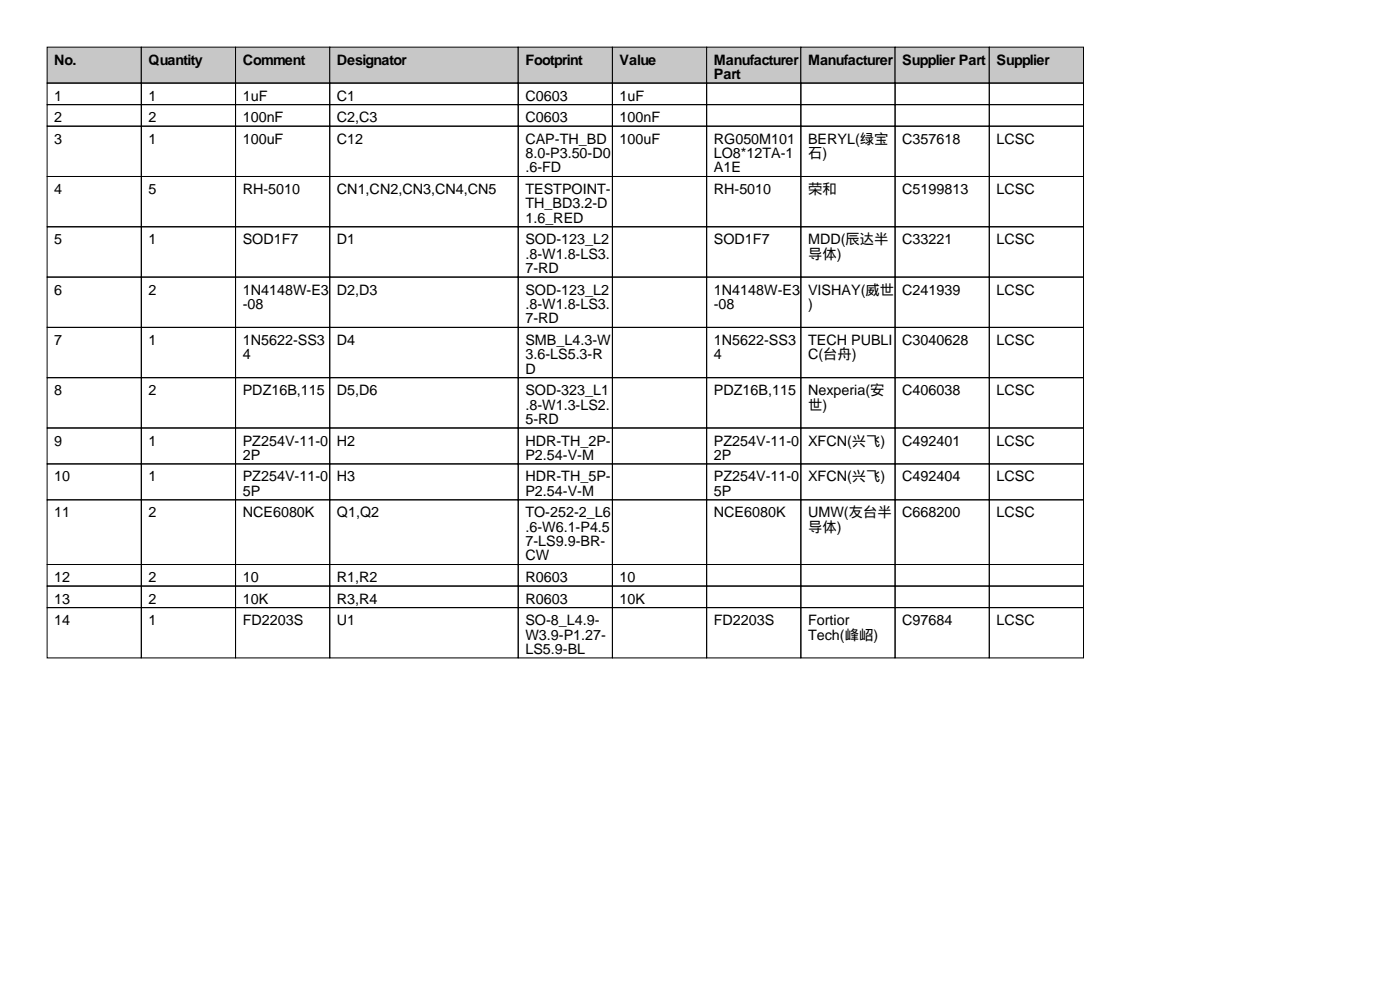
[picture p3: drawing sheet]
<svg xmlns="http://www.w3.org/2000/svg" width="297mm" height="210mm" viewBox="0 0 297 210" stroke-linecap="round" stroke-linejoin="round" font-family="sans-serif">
<defs><g id="words">
<g font-size="3">
<text x="11.5" y="13.7">No.</text>
<text x="31.5" y="13.7">Quantity</text>
<text x="51.5" y="13.7">Comment</text>
<text x="71.5" y="13.7">Designator</text>
<text x="111.5" y="13.7">Footprint</text>
<text x="131.5" y="13.7">Value</text>
<text x="151.5" y="13.7">Manufacturer</text>
<text x="151.5" y="16.8">Part</text>
<text x="171.5" y="13.7">Manufacturer</text>
<text x="191.5" y="13.7">Supplier Part</text>
<text x="211.5" y="13.7">Supplier</text>
<text x="11.5" y="21.3">1</text>
<text x="31.5" y="21.3">1</text>
<text x="51.5" y="21.3">1uF</text>
<text x="71.5" y="21.3">C1</text>
<text x="111.5" y="21.3">C0603</text>
<text x="131.5" y="21.3">1uF</text>
<text x="11.5" y="25.9">2</text>
<text x="31.5" y="25.9">2</text>
<text x="51.5" y="25.9">100nF</text>
<text x="71.5" y="25.9">C2,C3</text>
<text x="111.5" y="25.9">C0603</text>
<text x="131.5" y="25.9">100nF</text>
<text x="11.5" y="30.5">3</text>
<text x="31.5" y="30.5">1</text>
<text x="51.5" y="30.5">100uF</text>
<text x="71.5" y="30.5">C12</text>
<text x="111.5" y="30.5">CAP-TH_BD</text>
<text x="111.5" y="33.5">8.0-P3.50-D0</text>
<text x="131.5" y="30.5">100uF</text>
<text x="151.5" y="30.5">RG050M101</text>
<text x="151.5" y="33.5">LO8*12TA-1</text>
<text x="171.5" y="30.5">BERYL(绿宝</text>
<text x="171.5" y="33.5">石)</text>
<text x="191.5" y="30.5">C357618</text>
<text x="211.5" y="30.5">LCSC</text>
<text x="11.5" y="41.2">4</text>
<text x="31.5" y="41.2">5</text>
<text x="51.5" y="41.2">RH-5010</text>
<text x="71.5" y="41.2">CN1,CN2,CN3,CN4,CN5</text>
<text x="111.5" y="36.6">.6-FD</text>
<text x="111.5" y="41.2">TESTPOINT-</text>
<text x="151.5" y="36.6">A1E</text>
<text x="151.5" y="41.2">RH-5010</text>
<text x="171.5" y="41.2">荣和</text>
<text x="191.5" y="41.2">C5199813</text>
<text x="211.5" y="41.2">LCSC</text>
<text x="111.5" y="44.2">TH_BD3.2-D</text>
<text x="111.5" y="47.2">1.6_RED</text>
<text x="11.5" y="51.8">5</text>
<text x="31.5" y="51.8">1</text>
<text x="51.5" y="51.8">SOD1F7</text>
<text x="71.5" y="51.8">D1</text>
<text x="111.5" y="51.8">SOD-123_L2</text>
<text x="151.5" y="51.8">SOD1F7</text>
<text x="171.5" y="51.8">MDD(辰达半</text>
<text x="191.5" y="51.8">C33221</text>
<text x="211.5" y="51.8">LCSC</text>
<text x="111.5" y="54.9">.8-W1.8-LS3.</text>
<text x="111.5" y="57.9">7-RD</text>
<text x="171.5" y="54.9">导体)</text>
<text x="11.5" y="62.5">6</text>
<text x="31.5" y="62.5">2</text>
<text x="51.5" y="62.5">1N4148W-E3</text>
<text x="51.5" y="65.5">-08</text>
<text x="71.5" y="62.5">D2,D3</text>
<text x="111.5" y="62.5">SOD-123_L2</text>
<text x="111.5" y="65.5">.8-W1.8-LS3.</text>
<text x="151.5" y="62.5">1N4148W-E3</text>
<text x="151.5" y="65.5">-08</text>
<text x="171.5" y="62.5">VISHAY(威世</text>
<text x="171.5" y="65.5">)</text>
<text x="191.5" y="62.5">C241939</text>
<text x="211.5" y="62.5">LCSC</text>
<text x="111.5" y="68.6">7-RD</text>
<text x="11.5" y="73.2">7</text>
<text x="31.5" y="73.2">1</text>
<text x="51.5" y="73.2">1N5622-SS3</text>
<text x="51.5" y="76.2">4</text>
<text x="71.5" y="73.2">D4</text>
<text x="111.5" y="73.2">SMB_L4.3-W</text>
<text x="111.5" y="76.2">3.6-LS5.3-R</text>
<text x="151.5" y="73.2">1N5622-SS3</text>
<text x="151.5" y="76.2">4</text>
<text x="171.5" y="73.2">TECH PUBLI</text>
<text x="171.5" y="76.2">C(台舟)</text>
<text x="191.5" y="73.2">C3040628</text>
<text x="211.5" y="73.2">LCSC</text>
<text x="11.5" y="83.8">8</text>
<text x="31.5" y="83.8">2</text>
<text x="51.5" y="83.8">PDZ16B,115</text>
<text x="71.5" y="83.8">D5,D6</text>
<text x="111.5" y="79.3">D</text>
<text x="111.5" y="83.8">SOD-323_L1</text>
<text x="151.5" y="83.8">PDZ16B,115</text>
<text x="171.5" y="83.8">Nexperia(安</text>
<text x="191.5" y="83.8">C406038</text>
<text x="211.5" y="83.8">LCSC</text>
<text x="111.5" y="86.9">.8-W1.3-LS2.</text>
<text x="111.5" y="89.9">5-RD</text>
<text x="171.5" y="86.9">世)</text>
<text x="11.5" y="94.5">9</text>
<text x="31.5" y="94.5">1</text>
<text x="51.5" y="94.5">PZ254V-11-0</text>
<text x="71.5" y="94.5">H2</text>
<text x="111.5" y="94.5">HDR-TH_2P-</text>
<text x="151.5" y="94.5">PZ254V-11-0</text>
<text x="171.5" y="94.5">XFCN(兴飞)</text>
<text x="191.5" y="94.5">C492401</text>
<text x="211.5" y="94.5">LCSC</text>
<text x="51.5" y="97.5">2P</text>
<text x="111.5" y="97.5">P2.54-V-M</text>
<text x="151.5" y="97.5">2P</text>
<text x="11.5" y="102.1">10</text>
<text x="31.5" y="102.1">1</text>
<text x="51.5" y="102.1">PZ254V-11-0</text>
<text x="51.5" y="105.2">5P</text>
<text x="71.5" y="102.1">H3</text>
<text x="111.5" y="102.1">HDR-TH_5P-</text>
<text x="111.5" y="105.2">P2.54-V-M</text>
<text x="151.5" y="102.1">PZ254V-11-0</text>
<text x="151.5" y="105.2">5P</text>
<text x="171.5" y="102.1">XFCN(兴飞)</text>
<text x="191.5" y="102.1">C492404</text>
<text x="211.5" y="102.1">LCSC</text>
<text x="11.5" y="109.7">11</text>
<text x="31.5" y="109.7">2</text>
<text x="51.5" y="109.7">NCE6080K</text>
<text x="71.5" y="109.7">Q1,Q2</text>
<text x="111.5" y="109.7">TO-252-2_L6</text>
<text x="111.5" y="112.8">.6-W6.1-P4.5</text>
<text x="151.5" y="109.7">NCE6080K</text>
<text x="171.5" y="109.7">UMW(友台半</text>
<text x="171.5" y="112.8">导体)</text>
<text x="191.5" y="109.7">C668200</text>
<text x="211.5" y="109.7">LCSC</text>
<text x="111.5" y="115.8">7-LS9.9-BR-</text>
<text x="111.5" y="118.9">CW</text>
<text x="11.5" y="123.4">12</text>
<text x="31.5" y="123.4">2</text>
<text x="51.5" y="123.4">10</text>
<text x="71.5" y="123.4">R1,R2</text>
<text x="111.5" y="123.4">R0603</text>
<text x="131.5" y="123.4">10</text>
<text x="11.5" y="128">13</text>
<text x="31.5" y="128">2</text>
<text x="51.5" y="128">10K</text>
<text x="71.5" y="128">R3,R4</text>
<text x="111.5" y="128">R0603</text>
<text x="131.5" y="128">10K</text>
<text x="11.5" y="132.6">14</text>
<text x="31.5" y="132.6">1</text>
<text x="51.5" y="132.6">FD2203S</text>
<text x="71.5" y="132.6">U1</text>
<text x="111.5" y="132.6">SO-8_L4.9-</text>
<text x="111.5" y="135.6">W3.9-P1.27-</text>
<text x="151.5" y="132.6">FD2203S</text>
<text x="171.5" y="132.6">Fortior</text>
<text x="171.5" y="135.6">Tech(峰岹)</text>
<text x="191.5" y="132.6">C97684</text>
<text x="211.5" y="132.6">LCSC</text>
<text x="111.5" y="138.7">LS5.9-BL</text>
</g>
</g></defs>
<g fill="#c7c7c7" stroke="#000" stroke-width=".21">
<path d="M10 10h20v7.6h-20z"/>
<path d="M30 10h20v7.6h-20z"/>
<path d="M50 10h20v7.6h-20z"/>
<path d="M70 10h40v7.6h-40z"/>
<path d="M110 10h20v7.6h-20z"/>
<path d="M130 10h20v7.6h-20z"/>
<path d="M150 10h20v7.6h-20z"/>
<path d="M170 10h20v7.6h-20z"/>
<path d="M190 10h20v7.6h-20z"/>
<path d="M210 10h20v7.6h-20z"/>
</g>
<g fill="none" stroke="#000" stroke-width=".21">
<path d="M10 17.6h20v4.6h-20zM30 17.6h20v4.6h-20zM50 17.6h20v4.6h-20zM70 17.6h40v4.6h-40zM110 17.6h20v4.6h-20zM130 17.6h20v4.6h-20zM150 17.6h20v4.6h-20zM170 17.6h20v4.6h-20zM190 17.6h20v4.6h-20zM210 17.6h20v4.6h-20zM10 22.2h20v4.6h-20zM10 26.8h20v10.6h-20z"/>
<path d="M10 37.4h20v10.7h-20zM30 22.2h20v4.6h-20zM30 26.8h20v10.6h-20zM30 37.4h20v10.7h-20zM50 22.2h20v4.6h-20zM50 26.8h20v10.6h-20zM50 37.4h20v10.7h-20zM70 22.2h40v4.6h-40zM70 26.8h40v10.6h-40zM70 37.4h40v10.7h-40zM110 22.2h20v4.6h-20zM110 26.8h20v10.6h-20z"/>
<path d="M110 37.4h20v10.7h-20zM130 22.2h20v4.6h-20zM130 26.8h20v10.6h-20zM130 37.4h20v10.7h-20zM150 22.2h20v4.6h-20zM150 26.8h20v10.6h-20zM150 37.4h20v10.7h-20zM170 22.2h20v4.6h-20zM170 26.8h20v10.6h-20zM170 37.4h20v10.7h-20zM190 22.2h20v4.6h-20zM190 26.8h20v10.6h-20z"/>
<path d="M190 37.4h20v10.7h-20zM210 22.2h20v4.6h-20zM210 26.8h20v10.6h-20zM210 37.4h20v10.7h-20zM10 48.1h20v10.7h-20zM10 58.8h20v10.6h-20zM30 48.1h20v10.7h-20zM30 58.8h20v10.6h-20zM50 48.1h20v10.7h-20zM50 58.8h20v10.6h-20zM70 48.1h40v10.7h-40zM70 58.8h40v10.6h-40z"/>
<path d="M110 48.1h20v10.7h-20zM110 58.8h20v10.6h-20zM130 48.1h20v10.7h-20zM130 58.8h20v10.6h-20zM150 48.1h20v10.7h-20zM150 58.8h20v10.6h-20zM170 48.1h20v10.7h-20zM170 58.8h20v10.6h-20zM190 48.1h20v10.7h-20zM190 58.8h20v10.6h-20zM210 48.1h20v10.7h-20zM210 58.8h20v10.6h-20z"/>
<path d="M10 69.4h20v10.7h-20zM30 69.4h20v10.7h-20zM50 69.4h20v10.7h-20zM70 69.4h40v10.7h-40zM110 69.4h20v10.7h-20zM130 69.4h20v10.7h-20zM150 69.4h20v10.7h-20zM170 69.4h20v10.7h-20zM190 69.4h20v10.7h-20zM210 69.4h20v10.7h-20zM10 80.1h20v10.7h-20zM10 90.8h20v7.6h-20z"/>
<path d="M10 98.4h20v7.6h-20zM30 80.1h20v10.7h-20zM30 90.8h20v7.6h-20zM30 98.4h20v7.6h-20zM50 80.1h20v10.7h-20zM50 90.8h20v7.6h-20zM50 98.4h20v7.6h-20zM70 80.1h40v10.7h-40zM70 90.8h40v7.6h-40zM70 98.4h40v7.6h-40zM110 80.1h20v10.7h-20zM110 90.8h20v7.6h-20z"/>
<path d="M110 98.4h20v7.6h-20zM130 80.1h20v10.7h-20zM130 90.8h20v7.6h-20zM130 98.4h20v7.6h-20zM150 80.1h20v10.7h-20zM150 90.8h20v7.6h-20zM150 98.4h20v7.6h-20zM170 80.1h20v10.7h-20zM170 90.8h20v7.6h-20zM170 98.4h20v7.6h-20zM190 80.1h20v10.7h-20zM190 90.8h20v7.6h-20z"/>
<path d="M190 98.4h20v7.6h-20zM210 80.1h20v10.7h-20zM210 90.8h20v7.6h-20zM210 98.4h20v7.6h-20zM10 106h20v13.7h-20zM10 119.7h20v4.6h-20zM30 106h20v13.7h-20zM30 119.7h20v4.6h-20zM50 106h20v13.7h-20zM50 119.7h20v4.6h-20zM70 106h40v13.7h-40zM70 119.7h40v4.6h-40z"/>
<path d="M110 106h20v13.7h-20zM110 119.7h20v4.6h-20zM130 106h20v13.7h-20zM130 119.7h20v4.6h-20zM150 106h20v13.7h-20zM150 119.7h20v4.6h-20zM170 106h20v13.7h-20zM170 119.7h20v4.6h-20zM190 106h20v13.7h-20zM190 119.7h20v4.6h-20zM210 106h20v13.7h-20zM210 119.7h20v4.6h-20z"/>
<path d="M10 124.3h20v4.6h-20zM10 128.9h20v10.6h-20zM30 124.3h20v4.6h-20zM30 128.9h20v10.6h-20zM50 124.3h20v4.6h-20zM50 128.9h20v10.6h-20zM70 124.3h40v4.6h-40zM70 128.9h40v10.6h-40zM110 124.3h20v4.6h-20zM110 128.9h20v10.6h-20zM130 124.3h20v4.6h-20zM130 128.9h20v10.6h-20z"/>
<path d="M150 124.3h20v4.6h-20zM150 128.9h20v10.6h-20zM170 124.3h20v4.6h-20zM170 128.9h20v10.6h-20zM190 124.3h20v4.6h-20zM190 128.9h20v10.6h-20zM210 124.3h20v4.6h-20zM210 128.9h20v10.6h-20z"/>
</g>
<use href="#words"/>
</svg>
